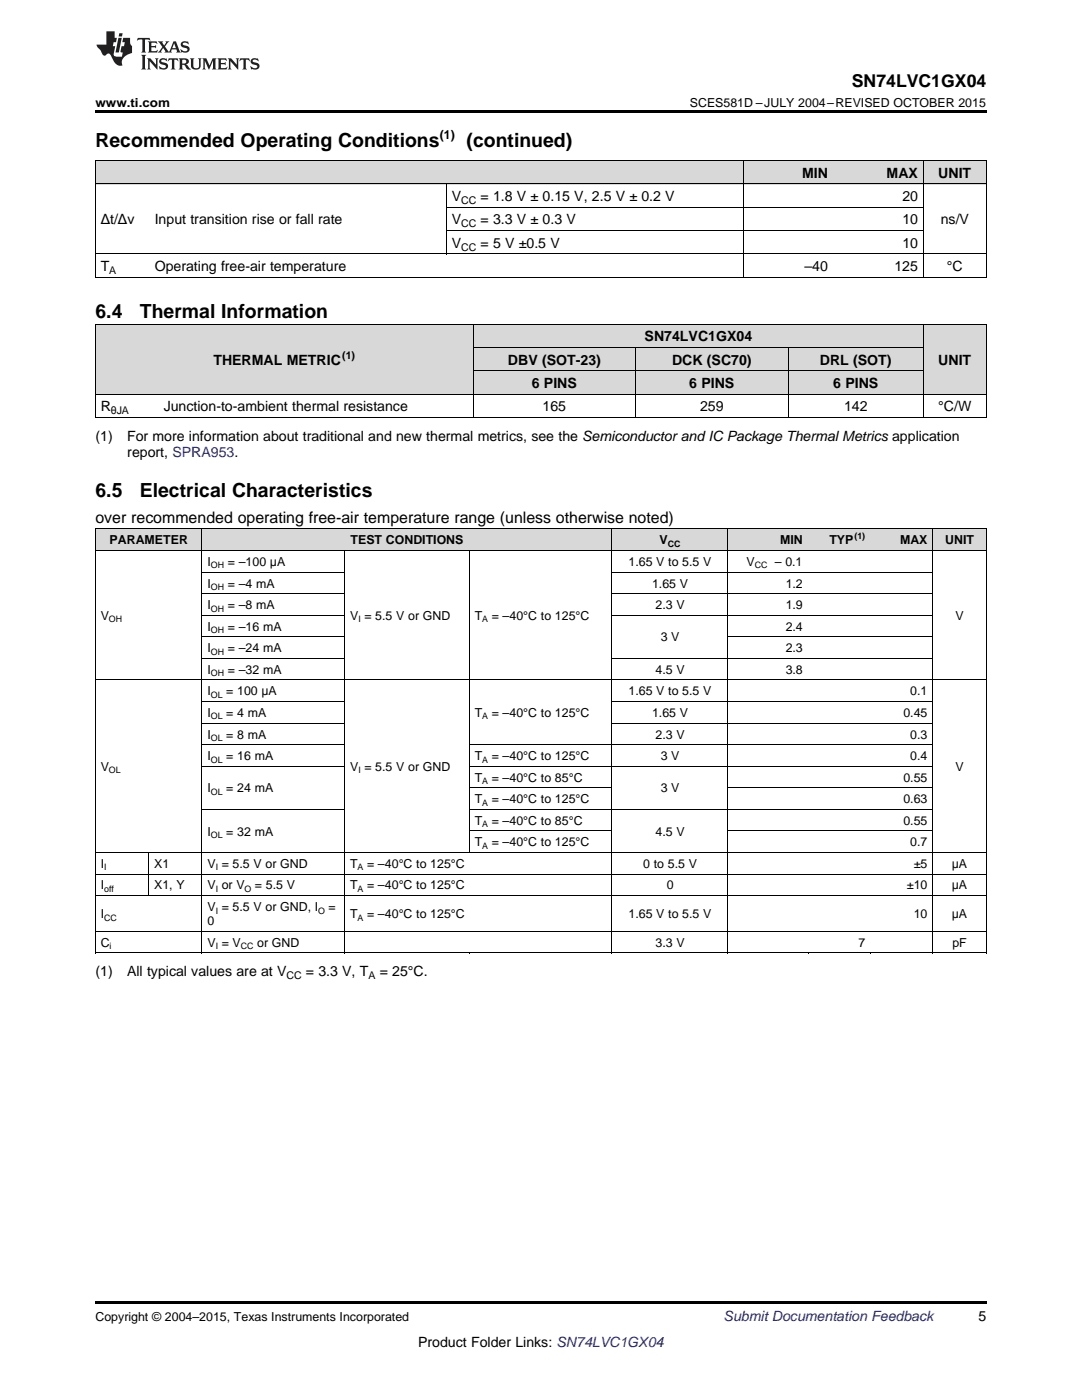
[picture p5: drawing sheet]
<svg xmlns="http://www.w3.org/2000/svg" width="216mm" height="279mm" viewBox="0 0 216 279" stroke-linecap="round" stroke-linejoin="round" font-family="sans-serif">
<defs><g id="words">
<g font-size="3.9">
<text x="19" y="29.3">Recommended Operating Conditions</text>
<text x="93.1" y="29.3">(continued)</text>
<text x="19" y="63.5">6.4</text>
<text x="27.9" y="63.5">Thermal Information</text>
<text x="19" y="99.2">6.5</text>
<text x="27.9" y="99.2">Electrical Characteristics</text>
</g>
<text font-size="3.5" x="170" y="17.3">SN74LVC1GX04</text>
<text font-size="3.2" x="19" y="104.4">over recommended operating free-air temperature range (unless otherwise noted)</text>
<g font-size="2.8">
<text x="160.1" y="35.5">MIN</text>
<text x="176.9" y="35.5">MAX</text>
<text x="187.2" y="35.5">UNIT</text>
<text x="90.1" y="40.1">V</text>
<text x="95.9" y="40.1">= 1.8 V ± 0.15 V, 2.5 V ± 0.2 V</text>
<text x="180.1" y="40.1">20</text>
<text x="20.1" y="44.8">Δt/Δv</text>
<text x="30.9" y="44.8">Input transition rise or fall rate</text>
<text x="90.1" y="44.8">V</text>
<text x="95.9" y="44.8">= 3.3 V ± 0.3 V</text>
<text x="180.1" y="44.8">10</text>
<text x="187.7" y="44.8">ns/V</text>
<text x="90.1" y="49.5">V</text>
<text x="95.9" y="49.5">= 5 V ±0.5 V</text>
<text x="180.1" y="49.5">10</text>
<text x="20.1" y="54.1">T</text>
<text x="30.9" y="54.1">Operating free-air temperature</text>
<text x="160.5" y="54.1">–40</text>
<text x="178.5" y="54.1">125</text>
<text x="188.9" y="54.1">°C</text>
<text x="128.6" y="68.1">SN74LVC1GX04</text>
<text x="42.6" y="72.8">THERMAL METRIC</text>
<text x="101.4" y="72.8">DBV (SOT-23)</text>
<text x="106.1" y="77.4">6 PINS</text>
<text x="134.1" y="72.8">DCK (SC70)</text>
<text x="137.5" y="77.4">6 PINS</text>
<text x="163.6" y="72.8">DRL (SOT)</text>
<text x="166.3" y="77.4">6 PINS</text>
<text x="187.2" y="72.8">UNIT</text>
<text x="20.1" y="82.1">R</text>
<text x="32.7" y="82.1">Junction-to-ambient thermal resistance</text>
<text x="108.3" y="82.1">165</text>
<text x="139.7" y="82.1">259</text>
<text x="168.4" y="82.1">142</text>
<text x="187.2" y="82.1">°C/W</text>
<text x="19" y="87.9">(1)</text>
<text x="25.4" y="87.9">For more information about traditional and new thermal metrics, see the Semiconductor and IC Package Thermal Metrics application</text>
<text x="25.4" y="91.1">report, SPRA953.</text>
<text x="19" y="194.8">(1)</text>
<text x="25.4" y="194.8">All typical values are at V</text>
<text x="61" y="194.8">= 3.3 V, T</text>
<text x="75.8" y="194.8">= 25°C.</text>
<text x="195.3" y="263.6">5</text>
<text x="83.4" y="268.9">Product Folder Links: SN74LVC1GX04</text>
</g>
<text font-size="2.8" fill="#0000c8" x="144.4" y="263.6">Submit Documentation Feedback</text>
<g font-size="2.5">
<text x="19" y="21.4">www.ti.com</text>
<text x="137.7" y="21.4">SCES581D –JULY 2004–REVISED OCTOBER 2015</text>
<text x="87.8" y="27.7">(1)</text>
<text x="21.9" y="108.7">PARAMETER</text>
<text x="41.4" y="113">I</text>
<text x="45.5" y="113">= –100 μA</text>
<text x="70" y="108.7">TEST CONDITIONS</text>
<text x="125.4" y="113">1.65 V to 5.5 V</text>
<text x="131.6" y="108.7">V</text>
<text x="149" y="113">V</text>
<text x="154.6" y="113">– 0.1</text>
<text x="155.7" y="108.7">MIN</text>
<text x="165.5" y="108.7">TYP</text>
<text x="179.6" y="108.7">MAX</text>
<text x="188.6" y="108.7">UNIT</text>
<text x="41.4" y="117.3">I</text>
<text x="45.5" y="117.3">= –4 mA</text>
<text x="130.1" y="117.3">1.65 V</text>
<text x="156.8" y="117.3">1.2</text>
<text x="20.1" y="123.7">V</text>
<text x="41.4" y="121.6">I</text>
<text x="41.4" y="125.9">I</text>
<text x="45.5" y="121.6">= –8 mA</text>
<text x="45.5" y="125.9">= –16 mA</text>
<text x="69.9" y="123.7">V = 5.5 V or GND</text>
<text x="94.8" y="123.7">T</text>
<text x="98.1" y="123.7">= –40°C to 125°C</text>
<text x="130.8" y="121.6">2.3 V</text>
<text x="156.8" y="121.6">1.9</text>
<text x="156.8" y="125.9">2.4</text>
<text x="190.6" y="123.7">V</text>
<text x="41.4" y="130.2">I</text>
<text x="45.5" y="130.2">= –24 mA</text>
<text x="131.8" y="128">3 V</text>
<text x="156.8" y="130.2">2.3</text>
<text x="41.4" y="134.5">I</text>
<text x="45.5" y="134.5">= –32 mA</text>
<text x="130.8" y="134.5">4.5 V</text>
<text x="156.8" y="134.5">3.8</text>
<text x="41.4" y="138.8">I</text>
<text x="41.4" y="143.1">I</text>
<text x="45.2" y="138.8">= 100 μA</text>
<text x="45.2" y="143.1">= 4 mA</text>
<text x="94.8" y="143.1">T</text>
<text x="98.1" y="143.1">= –40°C to 125°C</text>
<text x="125.4" y="138.8">1.65 V to 5.5 V</text>
<text x="130.1" y="143.1">1.65 V</text>
<text x="180.3" y="143.1">0.45</text>
<text x="181.6" y="138.8">0.1</text>
<text x="41.4" y="147.4">I</text>
<text x="45.2" y="147.4">= 8 mA</text>
<text x="130.8" y="147.4">2.3 V</text>
<text x="181.6" y="147.4">0.3</text>
<text x="20.1" y="153.8">V</text>
<text x="41.4" y="151.7">I</text>
<text x="45.2" y="151.7">= 16 mA</text>
<text x="69.9" y="153.8">V = 5.5 V or GND</text>
<text x="94.8" y="151.7">T</text>
<text x="94.8" y="156">T</text>
<text x="98.1" y="151.7">= –40°C to 125°C</text>
<text x="98.1" y="156">= –40°C to 85°C</text>
<text x="131.8" y="151.7">3 V</text>
<text x="180.3" y="156">0.55</text>
<text x="181.6" y="151.7">0.4</text>
<text x="190.6" y="153.8">V</text>
<text x="41.4" y="158.2">I</text>
<text x="45.2" y="158.2">= 24 mA</text>
<text x="94.8" y="160.3">T</text>
<text x="98.1" y="160.3">= –40°C to 125°C</text>
<text x="131.8" y="158.2">3 V</text>
<text x="180.3" y="160.3">0.63</text>
<text x="41.4" y="166.8">I</text>
<text x="45.2" y="166.8">= 32 mA</text>
<text x="94.8" y="164.6">T</text>
<text x="98.1" y="164.6">= –40°C to 85°C</text>
<text x="130.8" y="166.8">4.5 V</text>
<text x="180.3" y="164.6">0.55</text>
<text x="20.1" y="173.2">I</text>
<text x="30.8" y="173.2">X1</text>
<text x="41.4" y="173.2">V = 5.5 V or GND</text>
<text x="69.9" y="173.2">T</text>
<text x="73.3" y="173.2">= –40°C to 125°C</text>
<text x="94.8" y="168.9">T</text>
<text x="98.1" y="168.9">= –40°C to 125°C</text>
<text x="128.3" y="173.2">0 to 5.5 V</text>
<text x="181.6" y="168.9">0.7</text>
<text x="182.4" y="173.2">±5</text>
<text x="189.9" y="173.2">μA</text>
<text x="20.1" y="177.5">I</text>
<text x="30.8" y="177.5">X1, Y</text>
<text x="41.4" y="177.5">V or V</text>
<text x="50.9" y="177.5">= 5.5 V</text>
<text x="69.9" y="177.5">T</text>
<text x="73.3" y="177.5">= –40°C to 125°C</text>
<text x="133" y="177.5">0</text>
<text x="181" y="177.5">±10</text>
<text x="189.9" y="177.5">μA</text>
<text x="20.1" y="183.2">I</text>
<text x="41.4" y="181.8">V = 5.5 V or GND, I</text>
<text x="41.4" y="184.6">0</text>
<text x="65.6" y="181.8">=</text>
<text x="69.9" y="183.2">T</text>
<text x="73.3" y="183.2">= –40°C to 125°C</text>
<text x="125.4" y="183.2">1.65 V to 5.5 V</text>
<text x="182.3" y="183.2">10</text>
<text x="189.9" y="183.2">μA</text>
<text x="20.1" y="188.9">C</text>
<text x="41.4" y="188.9">V = V</text>
<text x="51.3" y="188.9">or GND</text>
<text x="130.8" y="188.9">3.3 V</text>
<text x="171.3" y="188.9">7</text>
<text x="190" y="188.9">pF</text>
<text x="19" y="263.6">Copyright © 2004–2015, Texas Instruments Incorporated</text>
</g>
<g font-size="2.1">
<text x="92" y="40.7">CC</text>
<text x="92" y="45.4">CC</text>
<text x="92" y="50">CC</text>
<text x="21.8" y="54.7">A</text>
<text x="68.3" y="71.6">(1)</text>
<text x="22.1" y="82.7">θJA</text>
<text x="57.1" y="195.4">CC</text>
<text x="73.5" y="195.4">A</text>
</g>
<g font-size="1.8">
<text x="170.5" y="107.7">(1)</text>
<text x="42.1" y="113.5">OH</text>
<text x="133.2" y="109.1">CC</text>
<text x="150.6" y="113.5">CC</text>
<text x="42.1" y="117.8">OH</text>
<text x="21.7" y="124.2">OH</text>
<text x="42.1" y="122.1">OH</text>
<text x="71.5" y="124.2">I</text>
<text x="96.2" y="124.2">A</text>
<text x="42.1" y="126.4">OH</text>
<text x="42.1" y="130.7">OH</text>
<text x="42.1" y="135">OH</text>
<text x="42.1" y="139.3">OL</text>
<text x="42.1" y="143.6">OL</text>
<text x="96.2" y="143.6">A</text>
<text x="42.1" y="147.9">OL</text>
<text x="21.7" y="154.3">OL</text>
<text x="42.1" y="152.2">OL</text>
<text x="71.5" y="154.3">I</text>
<text x="96.2" y="152.2">A</text>
<text x="42.1" y="158.6">OL</text>
<text x="96.2" y="156.5">A</text>
<text x="96.2" y="160.8">A</text>
<text x="42.1" y="167.3">OL</text>
<text x="96.2" y="165.1">A</text>
<text x="20.8" y="173.7">I</text>
<text x="43" y="173.7">I</text>
<text x="71.4" y="173.7">A</text>
<text x="96.2" y="169.4">A</text>
<text x="20.8" y="178">off</text>
<text x="43" y="178">I</text>
<text x="48.8" y="178">O</text>
<text x="71.4" y="178">A</text>
<text x="20.8" y="183.7">CC</text>
<text x="43" y="182.3">I</text>
<text x="63.5" y="182.3">O</text>
<text x="71.4" y="183.7">A</text>
<text x="21.9" y="189.4">i</text>
<text x="43" y="189.4">I</text>
<text x="48" y="189.4">CC</text>
</g>
</g></defs>
<g fill="#d8d8d8">
<path d="M19 105.6h10.7v4.3h-10.7z"/>
<path d="M29.7 105.6h10.7v4.3h-10.7z"/>
<path d="M40.4 105.6h28.4v4.3h-28.4z"/>
<path d="M68.8 105.6h24.9v4.3h-24.9z"/>
<path d="M93.7 105.6h28.5v4.3h-28.5z"/>
<path d="M122.2 105.6h23.1v4.3h-23.1z"/>
<path d="M145.3 105.6h16v4.3h-16z"/>
<path d="M161.3 105.6h12.4v4.3h-12.4z"/>
<path d="M173.7 105.6h12.5v4.3h-12.5z"/>
<path d="M186.2 105.6h10.6v4.3h-10.6z"/>
<path d="M19 64.7h12.6v14h-12.6z"/>
<path d="M31.6 64.7h62.9v14h-62.9z"/>
<path d="M94.5 74h32.3v4.7h-32.3z"/>
<path d="M126.8 74h30.5v4.7h-30.5z"/>
<path d="M157.3 74h27v4.7h-27z"/>
<path d="M184.3 64.7h12.5v14h-12.5z"/>
<path d="M94.5 69.4h32.3v4.6h-32.3z"/>
<path d="M126.8 69.4h30.5v4.6h-30.5z"/>
<path d="M157.3 69.4h27v4.6h-27z"/>
<path d="M94.5 64.7h32.3v4.7h-32.3z"/>
<path d="M126.8 64.7h30.5v4.7h-30.5z"/>
<path d="M157.3 64.7h27v4.7h-27z"/>
<path d="M19 32.1h10.8v4.7h-10.8z"/>
<path d="M29.8 32.1h59.3v4.7h-59.3z"/>
<path d="M89.1 32.1h59.2v4.7h-59.2z"/>
<path d="M148.3 32.1h18v4.7h-18z"/>
<path d="M166.3 32.1h18v4.7h-18z"/>
<path d="M184.3 32.1h12.5v4.7h-12.5z"/>
</g>
<g fill="#000">
<path d="M19 22h177.8v.5h-177.8zM19 55.4h.2zM89 55.4h.1zM148.2 55.4h.1zM166.2 55.4h.1zM184.1 55.4h.2zM196.7 55.4h.1zM19 83.3l.2 .1zM94.4 83.3l.1 .1zM126.7 83.3l.1 .1zM157.2 83.3l.1 .1zM184.1 83.3l.2 .1z"/>
<path d="M196.7 83.3l.1 .1zM19 190.2h.2zM40.3 190.2h.1zM68.7 190.2h.1zM93.6 190.2h.1zM122.1 190.2h.1zM145.2 190.2h.1zM161.2 190.2h.1zM173.6 190.2h.1zM186.1 190.2h.1zM196.7 190.2h.1zM19 259.7h177.8v.5h-177.8z"/>
</g>
<g fill="none" stroke="#000" stroke-width=".2">
<path d="M19 36.7h177.8M19 32h177.8M19.1 32.1v23.3M89 36.7v14M148.3 32.1v23.3M184.2 32.1v23.3M196.8 32.1v23.3M19 55.3h177.8M19 50.7h177.8M89.1 46h95.2M89.1 41.4h95.2M19 78.7h177.8"/>
<path d="M19 64.7h177.8M19.1 64.7v18.7M94.4 64.7v18.7M94.5 74h89.7M94.5 69.3h89.8M126.7 69.4v14M157.3 69.4v14M184.2 64.7v18.7M196.8 64.7v18.7M19 83.3h177.8M19 109.9h177.8M19 105.6h177.8"/>
<path d="M19.1 105.6v84.6M40.3 105.6v84.6M40.4 118.5h28.4M40.4 114.2h28.4M68.8 109.9v80.3M93.6 109.9v60.3M122.1 105.6v84.6M122.2 118.5h63.9M122.2 114.2h63.9M145.2 105.6v84.6M186.1 105.6v84.6M196.8 105.6v84.6"/>
<path d="M19 135.7h177.8M40.4 140h28.4M40.4 131.4h28.4M40.4 127.1h28.4M40.4 122.8h28.4M122.2 140h63.9M122.2 131.4h63.9M122.2 122.8h63.9M145.3 127.1h40.8M40.4 152.9h28.4M40.4 148.6h28.4M40.4 144.3h28.4"/>
<path d="M93.7 157.2h28.4M93.7 152.9h92.4M93.7 148.6h92.4M122.2 144.3h63.9M145.3 157.2h40.8M19 178.7h177.8M19 174.4h177.8M19 170.1h177.8M29.7 170.1v8.7M40.4 161.5h28.4M93.7 165.8h28.4M93.7 161.5h92.4"/>
<path d="M145.3 165.8h40.8M19 190.2h177.8M19 185.9h177.8"/>
</g>
<g fill="#231f20">
<path d="M27.5 7.6l-.1 .5 .4-.2h.6v.1v2.1l-.2 .4h1l-.3-.4v-2.1l.1-.1h.5l.5 .2-.2-.5zM29.5 8.3l.2 .3v1.5l-.2 .4h1.8l.2-.6a1.04 1.04 0 0 1-1.3 .2v-.7h.6l.3 .2v-.6l-.3 .2h-.6v-.6l.8-.1 .4 .3-.2-.5zM31.5 8.3l.9 1.1-.9 1.1h.8l-.2-.2 .5-.7 .4 .7-.2 .2h1.5l-.1-.2 .1-.4h.9l.1 .4-.2 .2h1l-.3-.3-.7-1.9h-.5l-.9 2-.8-1 .9-1h-.8l.1 .3-.3 .5-.4-.6 .2-.2zM34.7 8.6l.4 1h-.7zM36.3 8.4a.63 .63 0 0 0-.2 .7 .63 .63 0 0 0 .6 .4l.6 .2 .1 .2a.75 .75 0 0 1-.7 .4 .75 .75 0 0 1-.6-.5l.1 .7 .1-.1a1.11 1.11 0 0 0 1.5-.6 1.13 1.13 0 0 0-1.2-.8l-.1-.4a1.04 1.04 0 0 1 1.2 .2l-.2-.5-.1 .1-.5-.2zM28.2 10.9l.2 .4v2.2l-.2 .4h1l-.3-.4v-2.2l.3-.4zM29.3 11.6l.3 .4v1.5l-.3 .4h.8l-.2-.4v-1.3l1.5 1.7v-1.9l.2-.4h-.7l.2 .4v.9l-1.1-1.3zM32 11.8a.62 .62 0 0 0-.2 .7 .62 .62 0 0 0 .6 .4l.6 .1 .1 .3a.76 .76 0 0 1-.7 .3 .76 .76 0 0 1-.6-.4l.1 .7 .1-.1a1.11 1.11 0 0 0 1.5-.6 1.13 1.13 0 0 0-1.2-.8l-.1-.4a1.04 1.04 0 0 1 1.2 .2l-.2-.6-.1 .1-.5-.1zM33.7 11.6l-.2 .6a.61 .61 0 0 1 .8-.3v1.6l-.2 .4h.9l-.2-.4v-1.6a.63 .63 0 0 1 .8 .3l-.2-.6zM35.6 11.6l.3 .4v1.5l-.3 .4h1l-.2-.2v-.8l.5 .2a.76 .76 0 0 0 1.2 .7l-1-1a.58 .58 0 0 0 .6-.5 .58 .58 0 0 0-.5-.6zM36.4 11.9h.1a.45 .45 0 0 1 .5 .1 .45 .45 0 0 1 .1 .5l-.7 .2zM37.9 11.6l.2 .2a2.17 2.17 0 0 0 .3 1.9 .99 .99 0 0 0 1.6-.6v-1.1l.2-.4h-.7l.2 .2a1.92 1.92 0 0 1-.2 1.8 .6 .6 0 0 1-.9-.5v-1.1l.2-.4zM40.4 11.6l.2 .4v1.5l-.2 .4h.7l-.2-.4v-1.4l.8 1.8 .8-1.8v1.4l-.2 .4h.9l-.2-.4v-1.5l.2-.4h-.8l-.6 1.5-.6-1.5zM43.4 11.6l.2 .4v1.5l-.2 .4h1.8l.2-.6a1.04 1.04 0 0 1-1.3 .1v-.6h.5l.4 .2v-.6l-.4 .2h-.5v-.7h.8l.3 .3-.1-.6zM45.5 11.6l.2 .4v1.5l-.2 .4h.7l-.2-.4v-1.3l1.5 1.7v-1.9l.2-.4h-.7l.2 .4v.9l-1.1-1.3zM47.9 11.6l-.1 .6a.61 .61 0 0 1 .8-.3v1.6l-.3 .4h1l-.3-.4 .1-1.6a.63 .63 0 0 1 .7 .3l-.1-.6zM50.2 11.8a.62 .62 0 0 0-.2 .7 .62 .62 0 0 0 .6 .4l.6 .1 .2 .3a.76 .76 0 0 1-.8 .3 .76 .76 0 0 1-.6-.4l.1 .7 .2-.1a1.11 1.11 0 0 0 1.5-.6 1.13 1.13 0 0 0-1.3-.8l-.1-.4a1.04 1.04 0 0 1 1.2 .2l-.1-.6-.2 .1-.5-.1z"/>
<path d="M21.2 6.3v2.6h-1.9l.1 .4 .7 .9a.91 .91 0 0 0 1 .8 .56 .56 0 0 1 .5-.3 .56 .56 0 0 1 .5 .3l.4 .8a1.53 1.53 0 0 0 1.9 1.2 1.54 1.54 0 0 1 1-2.1l.9-.3v-1.4a1.52 1.52 0 0 1-.3-1.6h-1.4l-.2 .8h.5l-.2 .8h-.4l-.2 1v.2l.4 .1-.2 .8a1.93 1.93 0 0 1-1.6-.3l.3-1.8h-.5l.2-.8h.4l.2-.8h-.4v-1.3zM23.6 7.6l-.6 2.9h.7l.6-2.9zM23.8 6.6l-.1 .7h.6l.2-.7z"/>
</g>
<use href="#words"/>
</svg>
